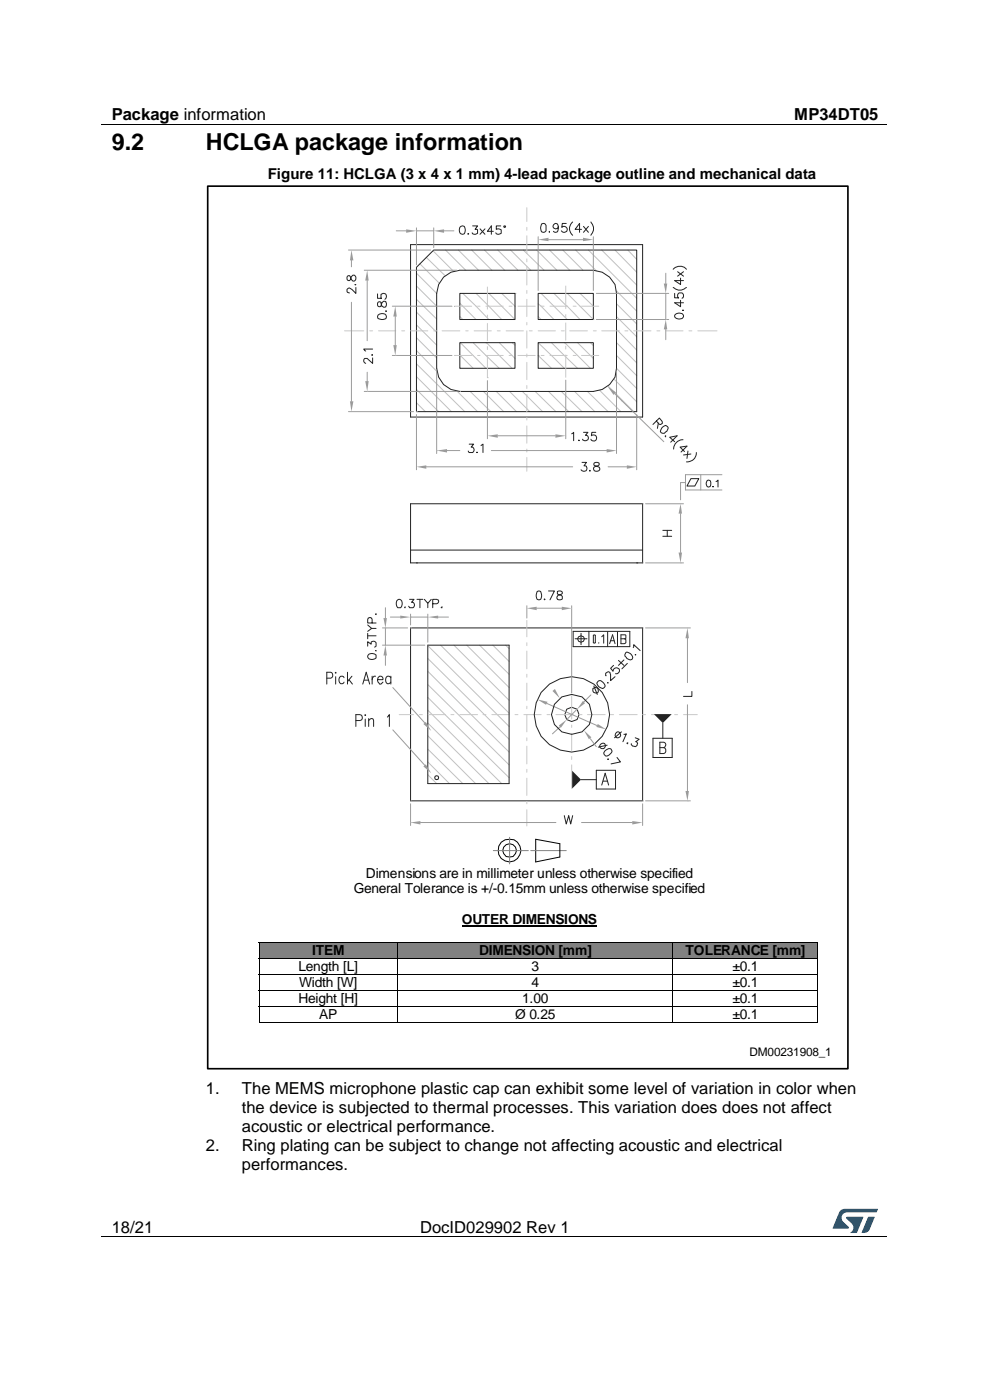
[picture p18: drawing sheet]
<svg xmlns="http://www.w3.org/2000/svg" width="210mm" height="297mm" viewBox="0 0 210 297" stroke-linecap="round" stroke-linejoin="round" font-family="sans-serif">
<defs><g id="words">
<g font-size="5">
<text x="23.7" y="31.9">9.2</text>
<text x="43.7" y="31.9">HCLGA package information</text>
</g>
<g font-size="3.5">
<text x="23.7" y="25.5">Package information</text>
<text x="168.5" y="25.5">MP34DT05</text>
<text x="43.7" y="232">1.</text>
<text x="51.3" y="232">The MEMS microphone plastic cap can exhibit some level of variation in color when</text>
<text x="51.3" y="236.1">the device is subjected to thermal processes. This variation does does not affect</text>
<text x="43.7" y="244.2">2.</text>
<text x="51.3" y="244.2">Ring plating can be subject to change not affecting acoustic and electrical</text>
<text x="51.3" y="240.1">acoustic or electrical performance.</text>
<text x="51.3" y="248.2">performances.</text>
<text x="23.7" y="261.5">18/21</text>
<text x="89.1" y="261.5">DocID029902 Rev 1</text>
</g>
<text font-size="3.2" x="56.8" y="38">Figure 11: HCLGA (3 x 4 x 1 mm) 4-lead package outline and mechanical data</text>
<g font-size="2.9">
<text x="75" y="189.5">General Tolerance is +/-0.15mm unless otherwise specified</text>
<text x="77.6" y="186.2">Dimensions are in millimeter unless otherwise specified</text>
<text x="98" y="196">OUTER DIMENSIONS</text>
<text x="66.2" y="202.6">ITEM</text>
<text x="101.6" y="202.6">DIMENSION [mm]</text>
<text x="145.4" y="202.6">TOLERANCE [mm]</text>
<text x="63.3" y="206">Length [L]</text>
<text x="63.5" y="209.4">Width [W]</text>
<text x="112.7" y="209.4">4</text>
<text x="112.7" y="206">3</text>
<text x="155.4" y="209.4">±0.1</text>
<text x="155.4" y="206">±0.1</text>
<text x="63.3" y="212.8">Height [H]</text>
<text x="110.8" y="212.8">1.00</text>
<text x="155.4" y="212.8">±0.1</text>
<text x="67.7" y="216.2">AP</text>
<text x="109.3" y="216.2">Ø 0.25</text>
<text x="155.4" y="216.2">±0.1</text>
</g>
<text font-size="2.5" x="159" y="224">DM00231908_1</text>
</g></defs>
<path d="M21.5 26.5h166.7M21.5 262.4h166.7" fill="none" stroke="#000" stroke-width=".21"/>
<path d="M104.9 26.4h.2v.1h-.2zM61.6 262.3h.1v.2h-.1zM148 262.3h.1v.2h-.1z" fill="#000"/>
<g fill="#005288">
<path d="M178.2 256.9l.6-.4h.4h7l-.3 .7h-6.1a1.18 1.18 0 0 0-1.2 .7 1.18 1.18 0 0 0 .2 1.3l1.2 1.1v.3h-3.3z"/>
<path d="M184.2 258.2h1.3l-1 2.6a1.31 1.31 0 0 1-1.7 .7z"/>
<path d="M179.6 258.2h3.6l-1.5 3.4h-1.4a1.29 1.29 0 0 0 .4-2l-1.1-1.1z"/>
</g>
<g fill="none" stroke="#c1c1c1" stroke-width=".21">
<path d="M88.3 58l4.3 4.2M89.1 56l4.1 4.1M90.4 54.6l4 3.9M91.9 53.3l4.3 4.2M94.5 53l4.3 4.3M97.2 53l4.3 4.3M100.1 53l4.2 4.3M102.8 53l4.3 4.3M105.6 53l4.3 4.3M108.3 53l4.3 4.3M111 53l4.4 4.3M113.9 53l4.2 4.3"/>
<path d="M116.6 53l4.3 4.3M119.4 53l4.3 4.3M122.1 53l4.4 4.4M124.8 53l10.3 10.3M127.6 53l7.5 7.5M130.5 53l4.6 4.8M133.2 53l1.9 2M88.3 60.7l4.3 4.3M88.3 63.5l4.3 4.2M88.3 66.2l4.3 4.3M88.3 68.9l4.3 4.3M88.3 71.7l4.3 4.2"/>
<path d="M88.3 74.4l4.3 4.4M88.3 77.2l10.3 10.1M88.3 79.9l7.5 7.4M97.5 64.3l3.5 3.5M97.5 67.2l.7 .6M97.5 75.3l2.9 2.8M97.5 78.1h.2M97.7 72.7l5.4 5.4M98.2 62.2l5.5 5.6M100.4 72.7l5.5 5.4M101 62.2l5.4 5.6M103.1 72.7l5.5 5.4"/>
<path d="M103.7 62.2l5.6 5.6M105.9 72.7l3.4 3.3M106.4 62.2l2.9 2.9M108.6 72.7l.7 .5M109.3 62.2h.1M114.2 64.4l3.3 3.4M114.2 67.2l.6 .6M114.2 72.7l5.5 5.4M114.2 75.4l2.8 2.7M114.2 75.4h.1M114.2 78.1h.1M114.8 62.2l5.5 5.6"/>
<path d="M117 72.7l5.5 5.4M117.5 62.2l5.5 5.6M119.7 72.7l5.5 5.4M120.3 62.2l5.6 5.6M122.5 72.7l3.4 3.3M123 62.2l2.9 2.9M125.2 72.7l.7 .6M125.9 62.2v.1M130.8 61.7l4.3 4.3M130.8 64.4l4.3 4.3M130.8 67.2l4.3 4.2M130.8 70l4.3 4.3"/>
<path d="M130.8 72.7l4.3 4.3M130.8 75.4l4.3 4.3M130.8 78.1l4.3 4.3M88.3 82.6l4.8 4.7M88.3 85.4l1.9 1.9M97 83l4.3 4.3M99.7 83l4.4 4.3M102.6 83l4.2 4.3M105.3 83l4.3 4.3M108.1 83l4.3 4.3M110.8 83l4.3 4.3M113.5 83l4.4 4.3"/>
<path d="M116.4 83l4.2 4.3M119.1 83l4.4 4.3M121.9 83l4.3 4.3M124.6 83l4.4 4.3M127.2 82.8l4.5 4.5M129 81.9l5.4 5.4M130.3 80.4l4.8 4.8M90.8 137l17.2 17.1M90.8 139.7l17.2 17.1M93.5 136.9l14.5 14.4M96.3 136.9l11.7 11.7M99 136.9l9 9"/>
<path d="M101.7 136.9l6.3 6.1M104.5 136.9l3.5 3.4M107.3 136.9l.7 .7M90.8 142.4l17.2 17.2M90.8 145.2l17.2 17.1M90.8 148l17.2 17M90.8 150.7l15.6 15.5M90.8 153.4l12.9 12.8M90.8 156.1l10.1 10.1M90.8 158.9l7.4 7.3M90.8 161.6l4.6 4.6M90.8 164.4l1.8 1.8"/>
</g>
<g fill="none" stroke="#222" stroke-width=".21">
<path d="M87.1 51.9h49.2v36.6h-49.2zM92 53h43.1v34.3h-46.8v-30.6zM94.1 58.8l1.6-1 1.8-.5h28.4a5 5 0 0 1 4.9 4.9v15.9a5 5 0 0 1-4.9 4.9h-28.4a5 5 0 0 1-4.9-4.9v-15.9l.5-1.8zM97.5 62.2h11.8v5.6h-11.8zM97.5 72.7h11.8v5.4h-11.8zM114.2 62.2h11.7v5.6h-11.7zM114.2 72.7h11.7v5.4h-11.7zM87.1 116.7h49.2M87.1 106.9h49.2v12.5h-49.2zM88.3 119.4h.1M135.1 119.4h.1M87.1 133.2h49.2v36.7h-49.2z"/>
<path d="M90.8 136.9h17.2v29.3h-17.2zM146.8 146.7v1h-1.8"/>
<circle cx="121.3" cy="151.6" r="1.53"/>
<circle cx="121.3" cy="151.6" r="8"/>
</g>
<g fill="none" stroke="#c9c9c9" stroke-width=".21">
<path d="M111.8 44.1v2.9M111.8 48.2v.7M111.8 50v3.7M111.8 54.9v.7M111.8 56.7v3.8M73.1 70.2h4.1M78.4 70.2h.6M80.3 70.2h3.7M85.2 70.2h.6M87.1 70.2h3.7M92 70.2h.6M93.8 70.2h3.7"/>
<path d="M96.4 65h3.7M96.4 75.4h3.7M98.8 70.2h.5M100.6 70.2h3.6M101.3 65h.5M101.3 75.4h.5M103.1 65h3.6M103.1 75.4h3.6M103.4 60.9v4.7M103.4 66.8v.7M103.4 68.6v3.7M103.4 73.5v.7"/>
<path d="M103.4 75.4v4.7M105.5 70.2h.6M107.4 70.2h3.6M108 65h.6M108 75.4h.6M109.9 65h3.6M109.9 75.4h3.6M111.8 61.6v.6M111.8 63.5v3.7M111.8 68.4v.5M111.8 70.2v3.6M111.8 75.1v.6"/>
<path d="M111.8 76.9v3.6M112.3 70.2h.6M114.2 70.2h3.6M114.8 65h.6M114.8 75.4h.6M116.7 65h3.6M116.7 75.4h3.6M119.1 70.2h.6M120 60.7v4.8M120 66.7v.7M120 68.5v3.7M120 73.4v.7"/>
<path d="M120 75.3v4.7M120.9 70.2h3.7M121.6 65h.6M121.6 75.4h.6M123.4 65h3.6M123.4 75.4h3.6M125.9 70.2h.6M127.6 70.2h3.8M132.6 70.2h.6M134.4 70.2h3.7M139.4 70.2h.6M141.2 70.2h3.7"/>
<path d="M146.1 70.2h.7M148 70.2h4.1M111.8 81.8v.6M111.8 83.7v3.6M111.8 88.6v.5M111.8 90.4v3.6M111.8 95.3v.6M111.8 97.1v2.9M111.8 136.3v.7M111.8 138.1v3.8M111.8 131.6v3.5M84.7 151.6h3"/>
<path d="M89 151.6h.6M90.9 151.6h3.6M95.7 151.6h.6M97.5 151.6h3.8M102.5 151.6h.6M104.3 151.6h3.7M109.3 151.6h.6M111.1 151.6h3.7M111.8 149.8v.6M111.8 151.6v3.7M111.8 156.5v.6M111.8 158.3v3.8"/>
<path d="M111.8 143v.7M111.8 144.9v3.7M116 151.6h.7M117.9 151.6h3.7M121.3 147.6v5M121.3 153.8v.5M121.3 155.6v3.6M122.8 151.6h.7M124.6 151.6h3.8M129.5 151.6h.7M131.4 151.6h3.8M136.3 151.6h.7"/>
<path d="M138.2 151.6h3.7M143.1 151.6h.6M145 151.6h2.9M111.8 165.1v3.7M111.8 170v.5M111.8 171.8v3.4M111.8 163.2v.6M121.3 160.5v.6M121.3 162.3v5"/>
</g>
<path d="M137 133.2h9.5M145.8 135.4v9.4M145.8 149.5v18.3M137 169.9h9.5" fill="none" stroke="#9b9b9b" stroke-width=".21"/>
<g fill="#9b9b9b">
<path d="M145.8 133.2l.3 2.2h-.7z"/>
<path d="M145.4 167.8h.7l-.3 2.1z"/>
</g>
<path d="M73.9 53h17.5M74.6 55.2v1.4M74.6 64.1v21M73.9 87.3h13.8" fill="none" stroke="#9b9b9b" stroke-width=".21"/>
<path d="M73.7 58.6l-.1 .6 .3 .3 .4-.2 .1-.4a.58 .58 0 0 1 .9-.4l.2 .3v.4l-.3 .4a1.09 1.09 0 0 1-1-1zM75.3 60.4h.1M75.5 61v1.2l-.8-.8-.7-.3-.4 .3v.4l.1 .2 .4 .1" fill="none" stroke="#222" stroke-width=".21"/>
<g fill="#9b9b9b">
<path d="M74.6 53l.4 2.2h-.8z"/>
<path d="M74.2 85.1h.8l-.4 2.2z"/>
</g>
<path d="M77.3 57.3h19.6M77.9 59.5v12.8M77.9 79v1.8M77.3 83h19.6" fill="none" stroke="#9b9b9b" stroke-width=".21"/>
<path d="M78.9 75.2v.2l-.1-.1M79 75.9v1.2l-1.1-1.1h-.5a.6 .6 0 0 0-.2 .6 .6 .6 0 0 0 .4 .5M79 74.1h-1.8l.4 .4" fill="none" stroke="#222" stroke-width=".21"/>
<g fill="#9b9b9b">
<path d="M77.9 57.3l.3 2.2h-.7z"/>
<path d="M77.5 80.8h.7l-.3 2.2z"/>
</g>
<path d="M83.2 65h12.7M83.2 75.4h12.7M83.9 67.2v6" fill="none" stroke="#9b9b9b" stroke-width=".21"/>
<path d="M80.1 62.3v1h.8l-.1-.3a.6 .6 0 0 1 .6-.8 .6 .6 0 0 1 .6 .8l-.3 .5M80.2 66.8a1.04 1.04 0 0 1 1.8 .5 .95 .95 0 0 1-1.5 .4l-.3-.1zM80.2 64.1l-.1 .7a.44 .44 0 0 0 .7 .2l.1-.5a.63 .63 0 0 1 1-.5v1.1a.77 .77 0 0 1-.9-.2 .77 .77 0 0 1-.2-.8zM81.9 65.9v.1" fill="none" stroke="#222" stroke-width=".21"/>
<g fill="#9b9b9b">
<path d="M83.9 65l.3 2.2h-.8z"/>
<path d="M83.4 73.2h.8l-.3 2.2z"/>
</g>
<path d="M96.4 65l.1 .1z" fill="#b7b7b7"/>
<path d="M88.3 88v11.7M90.4 99h31.1M129 99h4M135.1 88v11.7" fill="none" stroke="#9b9b9b" stroke-width=".21"/>
<path d="M123.5 98.1h.9l-.5 .7a.61 .61 0 0 1 .6 .9 .61 .61 0 0 1-1 .2l-.2-.2M125.1 99.8v.2l.1-.1M126.1 98.2v.5l1 .4v.7a.89 .89 0 0 1-1 .1l-.2-.5a1.28 1.28 0 0 1 1.1-.6l.1-.2a.65 .65 0 0 0-1-.4z" fill="none" stroke="#222" stroke-width=".21"/>
<g fill="#9b9b9b">
<path d="M133 98.7l2.1 .3-2.1 .5z"/>
<path d="M88.3 99l2.1-.3v.8z"/>
</g>
<path d="M92.6 78.8v17.4M130.8 78.8v17.4M94.8 95.6h2.7M104.2 95.6h24.5" fill="none" stroke="#9b9b9b" stroke-width=".21"/>
<path d="M99.5 94.2h1l-.5 .7a.59 .59 0 0 1 .6 .6 .59 .59 0 0 1-.8 .5h-.3l-.2-.3M101.2 95.9l-.1 .1h.2M102 94.5l.5-.3v1.8" fill="none" stroke="#222" stroke-width=".21"/>
<g fill="#9b9b9b">
<path d="M128.7 95.3l2.1 .3-2.1 .4z"/>
<path d="M92.6 95.6l2.2-.3v.7z"/>
</g>
<path d="M103.4 80.7v12.4M105.6 92.5h12.2M120 80.6v12.5" fill="none" stroke="#9b9b9b" stroke-width=".21"/>
<path d="M121.3 92l.4-.3v1.8M122.7 93.4l.1 .1zM123.8 91.7h.9l-.5 .6a.61 .61 0 0 1 .6 .9 .61 .61 0 0 1-1 .2l-.2-.2M126.4 91.7h-.8l-.1 .8 .5-.2a.65 .65 0 0 1 .6 .7 .65 .65 0 0 1-.7 .6l-.4-.2-.2-.2" fill="none" stroke="#222" stroke-width=".21"/>
<g fill="#9b9b9b">
<path d="M103.4 92.5l2.2-.4v.8z"/>
<path d="M117.8 92.1l2.2 .4-2.2 .4z"/>
</g>
<path d="M114.2 50.2v11.4M116.4 50.9h7.3M125.9 50.2v11.4" fill="none" stroke="#9b9b9b" stroke-width=".21"/>
<path d="M114.9 47.5l.5-.1a.8 .8 0 0 1 .4 1v.6a.58 .58 0 0 1-.5 .3 .58 .58 0 0 1-.5-.3l-.1-.8zM116.6 49.1v.1M118.5 48a.56 .56 0 0 1-.7 .5 .56 .56 0 0 1-.5-.6 .56 .56 0 0 1 .6-.5 .83 .83 0 0 1 .6 1l-.2 .6a.55 .55 0 0 1-.9 .1M120.1 47.4h-.8l-.1 .8a.66 .66 0 0 1 1 .1 .66 .66 0 0 1-.2 .9 .66 .66 0 0 1-.9-.2M121.5 47.1a1.8 1.8 0 0 0 0 2.8M123.4 48.7h-1.4l.9-1.3v1.9M123.8 48l1 1.3M124.8 48l-1 1.3M125.3 47.1a2.02 2.02 0 0 1 0 2.8" fill="none" stroke="#222" stroke-width=".21"/>
<g fill="#9b9b9b">
<path d="M123.7 50.4l2.2 .5-2.2 .3z"/>
<path d="M114.2 50.9l2.2-.5v.8z"/>
</g>
<path d="M141.2 58v2.2M126.5 62.2h15.4M126.5 67.8h15.4M141.2 69.9v2.2M141.2 62.2v5.6" fill="none" stroke="#9b9b9b" stroke-width=".21"/>
<path d="M142.8 57.1a1.88 1.88 0 0 1 2.8 0M143.7 57.6l1.3 1M144.4 59v1.4l-1.3-.9h1.9M145 57.6l-1.3 1M142.8 61a2.02 2.02 0 0 0 2.8 0M143.1 62.2v1h.9a.62 .62 0 0 1 0-.9 .62 .62 0 0 1 .9 .1 .62 .62 0 0 1-.2 .9M143.2 66.7a1.16 1.16 0 0 1 1.8 .2 .97 .97 0 0 1-.9 .8 .97 .97 0 0 1-1-.8zM144.4 63.7v1.4l-1.3-.9h1.9M144.8 65.8h.1" fill="none" stroke="#222" stroke-width=".21"/>
<g fill="#9b9b9b">
<path d="M140.8 60.2h.7l-.3 2z"/>
<path d="M141.2 67.8l.3 2.1h-.7z"/>
</g>
<path d="M84.1 49h2.1M88.3 48.3v7.9M88.3 49h3.7M92 48.3v4.2M94.2 49h2.1" fill="none" stroke="#9b9b9b" stroke-width=".21"/>
<path d="M97.8 48l.4-.1a.95 .95 0 0 1 .4 1.5l-.1 .2a.68 .68 0 0 1-1-.2 1.21 1.21 0 0 1 .3-1.4zM99.3 49.6h.1M100.3 47.9h1l-.5 .8h.4a.65 .65 0 0 1-.1 1 .65 .65 0 0 1-.9-.3M101.8 48.6l1.1 1.1M102.9 48.6l-1.1 1.1M104.7 49.1h-1.3l.8-1.2v1.8M106.2 47.9h-.9v.8l.3-.1a.58 .58 0 0 1 .7 .6 .63 .63 0 0 1-.4 .5 .63 .63 0 0 1-.6-.1l-.1-.2M107 47.9l.3 .1-.1 .2h-.2z" fill="none" stroke="#222" stroke-width=".21"/>
<g fill="#9b9b9b">
<path d="M92 49l2.2-.3v.7z"/>
<path d="M86.2 48.7l2.1 .3-2.1 .4z"/>
</g>
<path d="M130.5 83.6l1.4 1.4" fill="none" stroke="#9b9b9b" stroke-width=".21"/>
<path d="M139.2 89.3l.6 .6a.45 .45 0 0 0 .6 0 .45 .45 0 0 0 0-.6l-.5-.6-1.4 1.3M139.7 89.7l-.2 1.2M140.6 90.6l.3-.2a.64 .64 0 0 1 .9 .4 1.26 1.26 0 0 1-1.2 1.1l-.4-.2a1.1 1.1 0 0 1 .4-1.1zM141.2 92.5v.2M143.1 93.7l-1-.9 1.5-.3-1.3 1.3M144.9 93.3a1.96 1.96 0 0 0-2 2M145.2 95.8l-.9-.9 1.4-.3-1.2 1.3M145.9 95.7l-.2 1.6M146.6 96.3l-1.6 .2M147.7 96a1.9 1.9 0 0 1-2.1 2" fill="none" stroke="#222" stroke-width=".21"/>
<path d="M128.9 82l1.8 1.3-.5 .5z" fill="#9b9b9b"/>
<path d="M131.9 85l8.9 8.7M137 106.9h8M137 119.4h8M144.4 109v8.2" fill="none" stroke="#9b9b9b" stroke-width=".21"/>
<g fill="#9b9b9b">
<path d="M144.4 106.9l.3 2.1h-.7z"/>
<path d="M144 117.2h.7l-.3 2.2z"/>
</g>
<path d="M140.6 113.8h1.9M140.6 112.5h1.9M141.5 112.5v1.3M146.6 101.5h1.6l-.8 1.6h-1.7zM150 102l.3-.1a.8 .8 0 0 1 .5 .7 .8 .8 0 0 1-.5 .7l-.3-.1-.2-.5zM151.3 103.2h.1M151.9 102.2l.4-.3v1.4M119.7 173l.4 1.8 .5-1.8 .5 1.8 .4-1.8" fill="none" stroke="#222" stroke-width=".21"/>
<path d="M145.4 102.4h-1v3.6M148.7 100.7v3.2M153.2 100.7h-7.8v3.2h7.8M87.1 170.5v4.6M89.2 174.5h28.7M123.4 174.5h10.7M136.3 170.5v4.6" fill="none" stroke="#9b9b9b" stroke-width=".21"/>
<g fill="#9b9b9b">
<path d="M134.1 174.2l2.2 .3-2.2 .4z"/>
<path d="M87.1 174.5l2.1-.3v.7z"/>
</g>
<path d="M115.9 149.2l10.7 4.7" fill="none" stroke="#9b9b9b" stroke-width=".21"/>
<path d="M130.8 155.4a.44 .44 0 0 1 .7 .2l.2 .3a.62 .62 0 0 1-.4 .6 .62 .62 0 0 1-.6-.1 .71 .71 0 0 1 .1-1zM131.8 155.3l-1.4 1.2M132.4 155.8l.5-.1-.8 1.7M133.2 157.6l-.2 .1 .2 .1M134.8 156.5l.8 .3-.7 .6a.48 .48 0 0 1 .3 .7 .74 .74 0 0 1-1.3-.3" fill="none" stroke="#222" stroke-width=".21"/>
<g fill="#9b9b9b">
<path d="M114 148.4l2.2 .5-.4 .6z"/>
<path d="M126.8 153.6l1.8 1.1-2.1-.5z"/>
</g>
<path d="M128.6 154.7l.1 .1z" fill="#b7b7b7"/>
<path d="M118.8 154.2l-1.6 1.5M122.4 150.5l-2.2 2.2M125.3 147.4l-1.4 1.5" fill="none" stroke="#9b9b9b" stroke-width=".21"/>
<path d="M132.8 138.4a1.14 1.14 0 0 1 1.3 1.4 .99 .99 0 0 1-1.2-.2 .99 .99 0 0 1-.1-1.2zM134.3 137.4l.1-.6 1.4 1.2M134.8 138.9h.1M125.8 146.1a.67 .67 0 0 1 1-.1 .67 .67 0 0 1-.1 1h-.2a.67 .67 0 0 1-.7-.2 .67 .67 0 0 1 0-.7zM126 145.5l.7 1.8M126.9 144.5l.2-.1a1.22 1.22 0 0 1 1.2 1.4l-.2 .2a1.26 1.26 0 0 1-1.5-1.1zM128.6 143.4l-.1-.6 .5-.3 .4 .2 .1 1.7 1-.8M128.9 144.8h.1M130.2 141.2l-.7 .6 .6 .6a.65 .65 0 0 1 .5-.8 .65 .65 0 0 1 .7 .7 .65 .65 0 0 1-.6 .6h-.1M131.2 140.1l1.2 1.1M132.4 140l-1.2 1.2M133.1 140.7l-1.2 1.2" fill="none" stroke="#222" stroke-width=".21"/>
<g fill="#9b9b9b">
<path d="M118.6 153.9l1.6-1.2-1.2 1.7z"/>
<path d="M123.7 148.7l.4 .5-1.7 1.3z"/>
</g>
<path d="M83.3 154.8l6.8 7.6" fill="none" stroke="#9b9b9b" stroke-width=".21"/>
<path d="M89.8 162.6l.5-.4 1.2 1.8z" fill="#9b9b9b"/>
<g fill="none" stroke="#222" stroke-width=".21">
<path d="M75.5 152.9h.8a.63 .63 0 0 0 .6-.7 .63 .63 0 0 0-.6-.6h-.8v2.5M77.5 151.6v.2zM77.5 152.6v1.5M78.2 152.9l.5-.5 .5 .2 .1 1.5M78.2 152.4v1.7M82.2 152.1l.4-.5v2.5"/>
<circle cx="92.6" cy="165" r=".43"/>
</g>
<path d="M83.3 145.9l6.8 7.5" fill="none" stroke="#9b9b9b" stroke-width=".21"/>
<path d="M89.8 153.6l.5-.4 1.2 1.9z" fill="#9b9b9b"/>
<g fill="none" stroke="#222" stroke-width=".21">
<path d="M84.4 127.3a.56 .56 0 0 1 .8 .2 1.42 1.42 0 0 1-.2 1.4h-.4a.95 .95 0 0 1-.4-1.4zM85.9 128.7v.2M86.9 127.2h.9l-.5 .6a.6 .6 0 0 1 .6 .7 .6 .6 0 0 1-.8 .4h-.2l-.2-.3M88.5 127.2h1.2M89.1 127.2v1.7M90 127.2l.8 .8 .7-.8M90.8 128v.9M91.8 128.1l1-.1a.45 .45 0 0 0 .3-.5 .45 .45 0 0 0-.5-.3h-.8v1.7M93.8 128.7l-.2 .2h.2M69.3 143.9h.9a.66 .66 0 0 0 .4-.7 .66 .66 0 0 0-.4-.6h-.9v2.5M71.2 142.6v.2zM71.2 143.6v1.5"/>
<path d="M73 143.8l-.1-.2-.5-.2a.88 .88 0 0 0-.5 .9 .88 .88 0 0 0 .6 .8l.4-.2 .1-.2M73.7 142.6v2.5M74 144.2l.8 .9M74.7 143.5l-1 1.1M77 145.1l.7-2.5 .7 2.5M77.3 144.3h.9M78.9 143.5v1.6M79.7 143.5h-.3l-.4 .3-.1 .4M80.1 144.2h1.1a.56 .56 0 0 0-.3-.7 .56 .56 0 0 0-.7 .3 .9 .9 0 0 0 .6 1.3l.4-.4M82.9 143.8l-.6-.4a.91 .91 0 0 0-.5 .9 .91 .91 0 0 0 .5 .8l.6-.4M82.9 143.5v1.6"/>
</g>
<path d="M82.8 130.9h2.1M87.1 130.3v2.3M87.1 130.9h3.7M90.8 130.3v5.9M92.9 130.9h2.2" fill="none" stroke="#9b9b9b" stroke-width=".21"/>
<g fill="#9b9b9b">
<path d="M90.8 130.9l2.1-.3v.6z"/>
<path d="M84.9 130.6l2.2 .3-2.2 .3z"/>
</g>
<path d="M81.1 133.2h5.4M81.1 136.9h9M81.8 139.1v2.1M81.8 128.9v2.2M81.8 133.2v3.7" fill="none" stroke="#9b9b9b" stroke-width=".21"/>
<path d="M78 137.1v-1l.7 .6a.57 .57 0 0 1 .7-.7 .57 .57 0 0 1 .4 .9v.2l-.3 .2M78 134.9h1.8M78 134.4v1.1M78 132.6l.8 .7-.8 .6M78.3 138.8a1.42 1.42 0 0 1 1.5 .2v.4a.95 .95 0 0 1-1.5 .4 .58 .58 0 0 1-.3-.5 .58 .58 0 0 1 .3-.5zM78.8 133.3h1M78.9 132.2l-.1-1.1h-.7l-.1 1.1h1.8M79.7 138h.1M79.8 130.2v.2l-.1-.1" fill="none" stroke="#222" stroke-width=".21"/>
<g fill="#9b9b9b">
<path d="M81.8 136.9l.3 2.2h-.8z"/>
<path d="M81.3 131.1h.8l-.3 2.1z"/>
</g>
<path d="M140.6 153.4v3.2" fill="none" stroke="#222" stroke-width=".21"/>
<path d="M138.7 151.5h3.8l-1.9 1.9z" fill="#222"/>
<path d="M138.5 156.6h4.1v4.1h-4.1zM140.8 158.6l.4 .4-.1 .7-.3 .2h-.8v-2.4l1 .1a.61 .61 0 0 1-.2 1h-.8M123.3 165.4h3.2" fill="none" stroke="#222" stroke-width=".21"/>
<path d="M121.4 163.5l1.9 1.9-1.9 1.9z" fill="#222"/>
<g fill="none" stroke="#222" stroke-width=".21">
<path d="M121.6 133.9h12v3.3h-12zM122 135.5h2.5M123.3 134.4v2.4M124.9 133.9v3.3M125.9 134.8h.4v1.5l-.2 .2-.2-.2zM127 136.3v.2M127.6 135.1l.5-.4v1.8M128.9 134.1v3.1M129.3 136.6l.6-1.9 .6 1.9M129.5 135.9h.8M131 134.1v3.1M132.5 135.5l.3 .2v.6l-.3 .3h-.8v-1.9l1.1 .1-.1 .7h-1"/>
<path d="M128.4 159.2a.98 .98 0 0 1 1.2-.3l.1 .2a.83 .83 0 0 1-.5 1.1l-.4 .2a.61 .61 0 0 1-.6-.8zM128.8 158.1l-1.9 .4M126.5 163.4h4.1v4h-4.1zM127.6 166.6l.8-2.6 .7 2.6M128 165.7h.9M129.1 161h-.2l.1 .1M130.9 160.7l.7 .9-2 .5"/>
<circle cx="123.3" cy="135.6" r=".71"/>
<circle cx="121.3" cy="151.6" r="4.3"/>
<circle cx="127.9" cy="158.2" r=".63"/>
</g>
<path d="M125.2 156.7l1.3 1.7" fill="none" stroke="#9b9b9b" stroke-width=".21"/>
<g fill="#9b9b9b">
<path d="M117.2 146.6l.5-.4 1.1 2z"/>
<path d="M123.9 155l1.6 1.4-.6 .4z"/>
</g>
<path d="M111.8 128.5v2.6M113.9 129h5.3M121.3 128.5v18.5" fill="none" stroke="#9b9b9b" stroke-width=".21"/>
<g fill="#9b9b9b">
<path d="M111.8 129l2.1-.3v.8z"/>
<path d="M119.2 128.7l2.1 .3-2.1 .5z"/>
</g>
<path d="M114 125.5l.4-.1a1.05 1.05 0 0 1 .5 1.1l-.2 .7-.4 .1a.95 .95 0 0 1-.4-1.5zM115.5 127v.3l.1-.1M116.4 125.4h1.2l-.9 1.9" fill="none" stroke="#222" stroke-width=".21"/>
<path d="M121.3 129l.1 .1z" fill="#b7b7b7"/>
<path d="M118.2 125.5v.5l.3 .1a.74 .74 0 0 1 .8 .8 .61 .61 0 0 1-.7 .4 .61 .61 0 0 1-.5-.7 1.04 1.04 0 0 1 1.1-.6l.1-.3a.74 .74 0 0 0-1.1-.2z" fill="none" stroke="#222" stroke-width=".21"/>
<g fill="none" stroke="#000" stroke-width=".21">
<path d="M113.6 178.1l5.2 .9v2.8l-5.2 1.1z"/>
<circle cx="108.1" cy="180.4" r="2.44"/>
<circle cx="108.1" cy="180.5" r="1.46"/>
</g>
<path d="M108.1 177.6v5.7M104.7 180.5h7.4M112.6 180.5h7.5" fill="none" stroke="#818181" stroke-width=".21"/>
<path d="M98 196.4h28.6" fill="none" stroke="#000" stroke-width=".31"/>
<g fill="#818181">
<path d="M55 200h29.2v3.2h-29.2z"/>
<path d="M56.5 200h26.2v3.2h-26.2z"/>
<path d="M84.4 200h58.3v3.2h-58.3z"/>
<path d="M85.8 200h55.4v3.2h-55.4z"/>
<path d="M142.8 200h30.6v3.2h-30.6z"/>
<path d="M144.3 200h27.7v3.2h-27.7z"/>
</g>
<path d="M54.9 199.9l.1 .1zM173.4 216.8l.1 .2zM173.4 199.9l.1 .1z" fill="#000"/>
<g fill="none" stroke="#000" stroke-width=".21">
<path d="M54.9 199.9h118.6M54.9 213.5h118.6M54.9 210.1h118.6M54.9 216.9h29.3M54.9 206.7h118.6M54.9 203.3h118.6M55 213.6v3.4M55 210.2v3.3M55 206.8v3.2M55 203.5v3.2M55 200v3.2M84.3 213.6v3.4"/>
<path d="M84.3 210.2v3.3M84.3 206.8v3.2M84.3 203.5v3.2M84.3 200v3.2M84.4 216.9h58.3M142.8 210.2v3.3M142.8 213.6v3.4M142.8 206.8v3.2M142.8 203.5v3.2M142.8 200v3.2M142.8 216.9h30.6M173.5 210.2v3.3"/>
<path d="M173.5 213.6v3.4M173.5 206.8v3.2M173.5 203.5v3.2M173.5 200v3.2"/>
</g>
<path d="M44.1 39.5h135.8v187.2h-135.8z" fill="none" stroke="#000" stroke-width=".35"/>
<use href="#words"/>
</svg>
